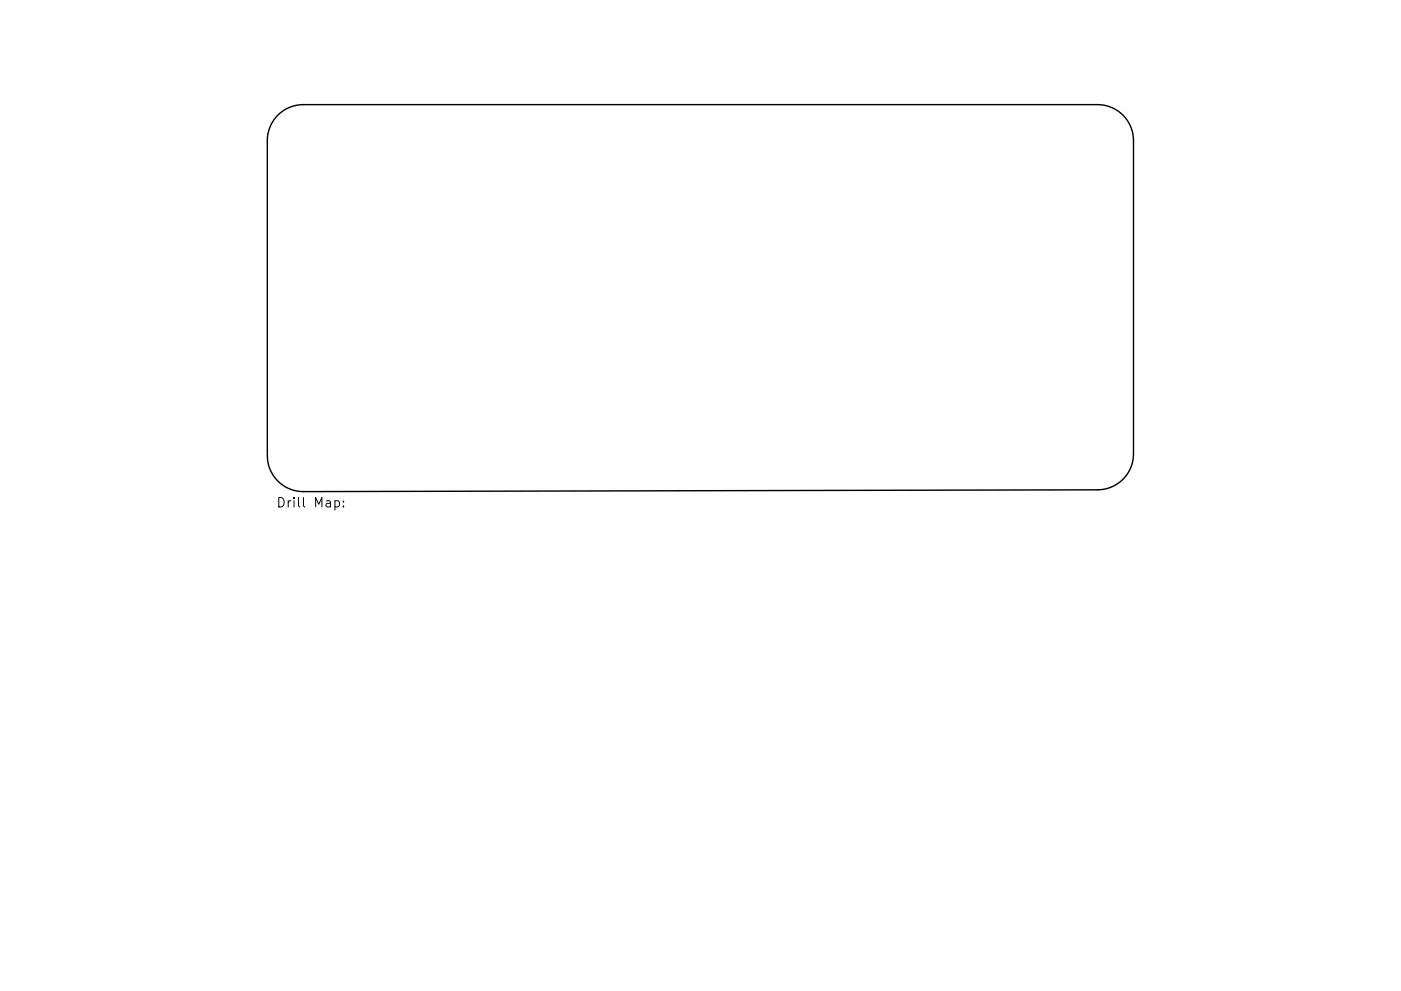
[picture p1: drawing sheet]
<svg xmlns="http://www.w3.org/2000/svg" width="297mm" height="210mm" viewBox="0 0 297 210" stroke-linecap="round" stroke-linejoin="round" font-family="sans-serif">
<defs><g id="words">
<text font-size="2.8" x="58.5" y="107.7">Drill Map:</text>
</g></defs>
<path d="M58.9 24.4a7.6 7.6 0 0 1 5.4-2.2h168.4a7.6 7.6 0 0 1 7.6 7.6v66.5a7.6 7.6 0 0 1-7.6 7.6l-168.4 .4a7.6 7.6 0 0 1-7.6-7.6v-66.9a7.6 7.6 0 0 1 2.2-5.4z" fill="none" stroke="#000" stroke-width=".3"/>
<path d="M71 106.3l.6-.1 .4 .4v.6l-.2 .3h-.8M72.8 107.4v.2M72.8 106.3v.2" fill="none" stroke="#000" stroke-width=".21"/>
<use href="#words"/>
</svg>
